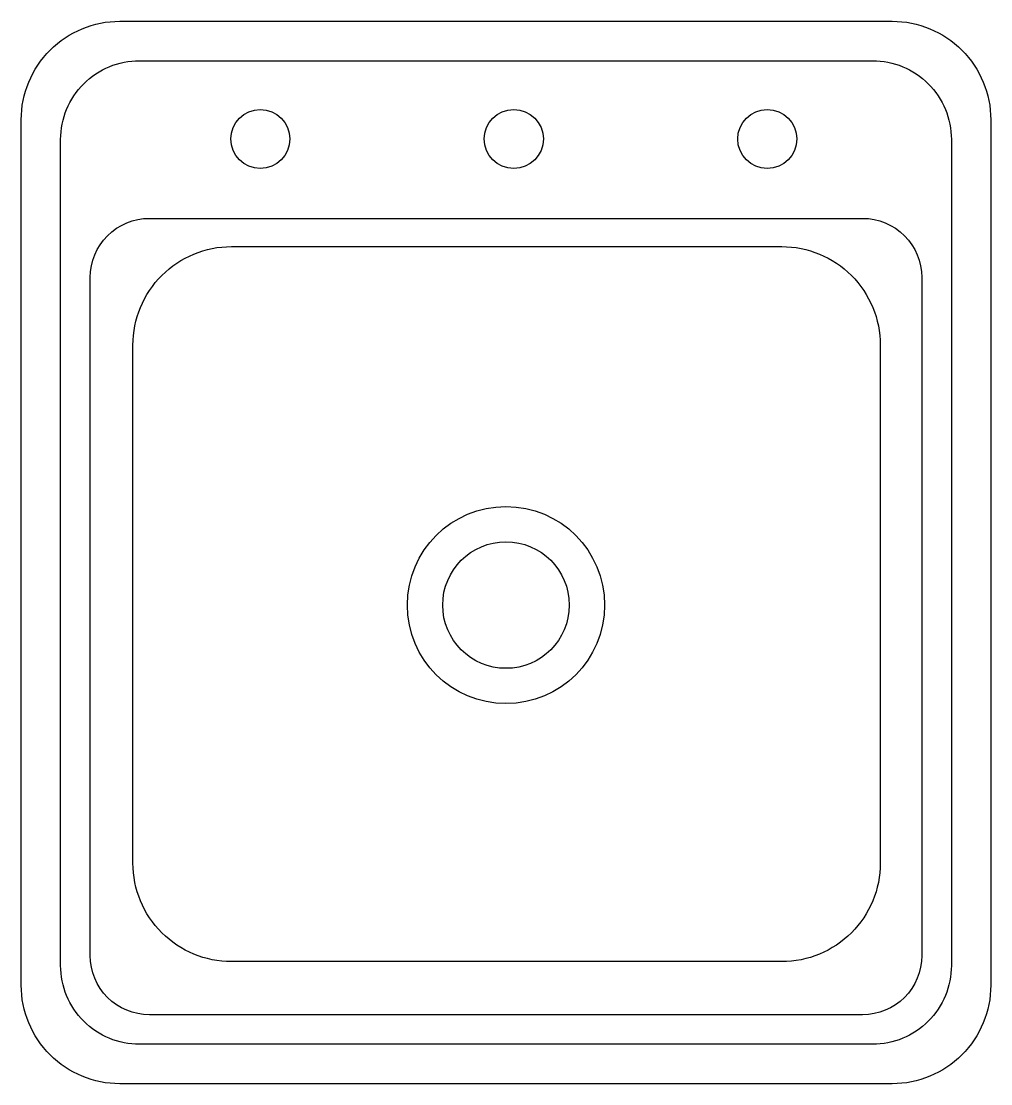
# Model space of a CAD drawing. Extents: x -0.246 to 0.246, y -0.539 to 0.
import ezdxf

# ---------------------------------------------------------------- set-up
doc = ezdxf.new("R2010")
doc.units = 0
doc.header["$MEASUREMENT"] = 0
doc.layers.add('LCNA', color=1, linetype='CONTINUOUS')

msp = doc.modelspace()

# ---------------------------------------------------------------- linework, layer by layer
at = {"layer": 'LCNA'}
for points in [[(0.19594, 0, -0.414214), (0.24594, -0.05), (0.24594, -0.489, -0.414214), (0.19594, -0.539), (-0.19594, -0.539, -0.414214), (-0.24594, -0.489), (-0.24594, -0.05, -0.414214), (-0.19594, 0)], [(0.18594, -0.02, -0.414214), (0.22594, -0.06), (0.22594, -0.479, -0.414214), (0.18594, -0.519), (-0.18594, -0.519, -0.414214), (-0.22594, -0.479), (-0.22594, -0.06, -0.414214), (-0.18594, -0.02)], [(0.18094, -0.1, -0.414214), (0.21094, -0.13), (0.21094, -0.474, -0.414214), (0.18094, -0.504), (-0.18094, -0.504, -0.414214), (-0.21094, -0.474), (-0.21094, -0.13, -0.414214), (-0.18094, -0.1)], [(0.13988, -0.1143, -0.414214), (0.18988, -0.1643), (0.18988, -0.42705, -0.414214), (0.13988, -0.47705), (-0.13924, -0.47705, -0.414214), (-0.18924, -0.42705), (-0.18924, -0.1643, -0.414214), (-0.13924, -0.1143)]]:
    msp.add_lwpolyline(points, format="xyb", close=True, dxfattribs=at)
for centre, radius in [((-0.12465, -0.05973), 0.015), ((0.00395, -0.05973), 0.015), ((0.13254, -0.05973), 0.015), ((-0.00001, -0.29616), 0.05), ((-0.00001, -0.29616), 0.0321)]:
    msp.add_circle(centre, radius, dxfattribs=at)

doc.saveas('drawing.dxf')
